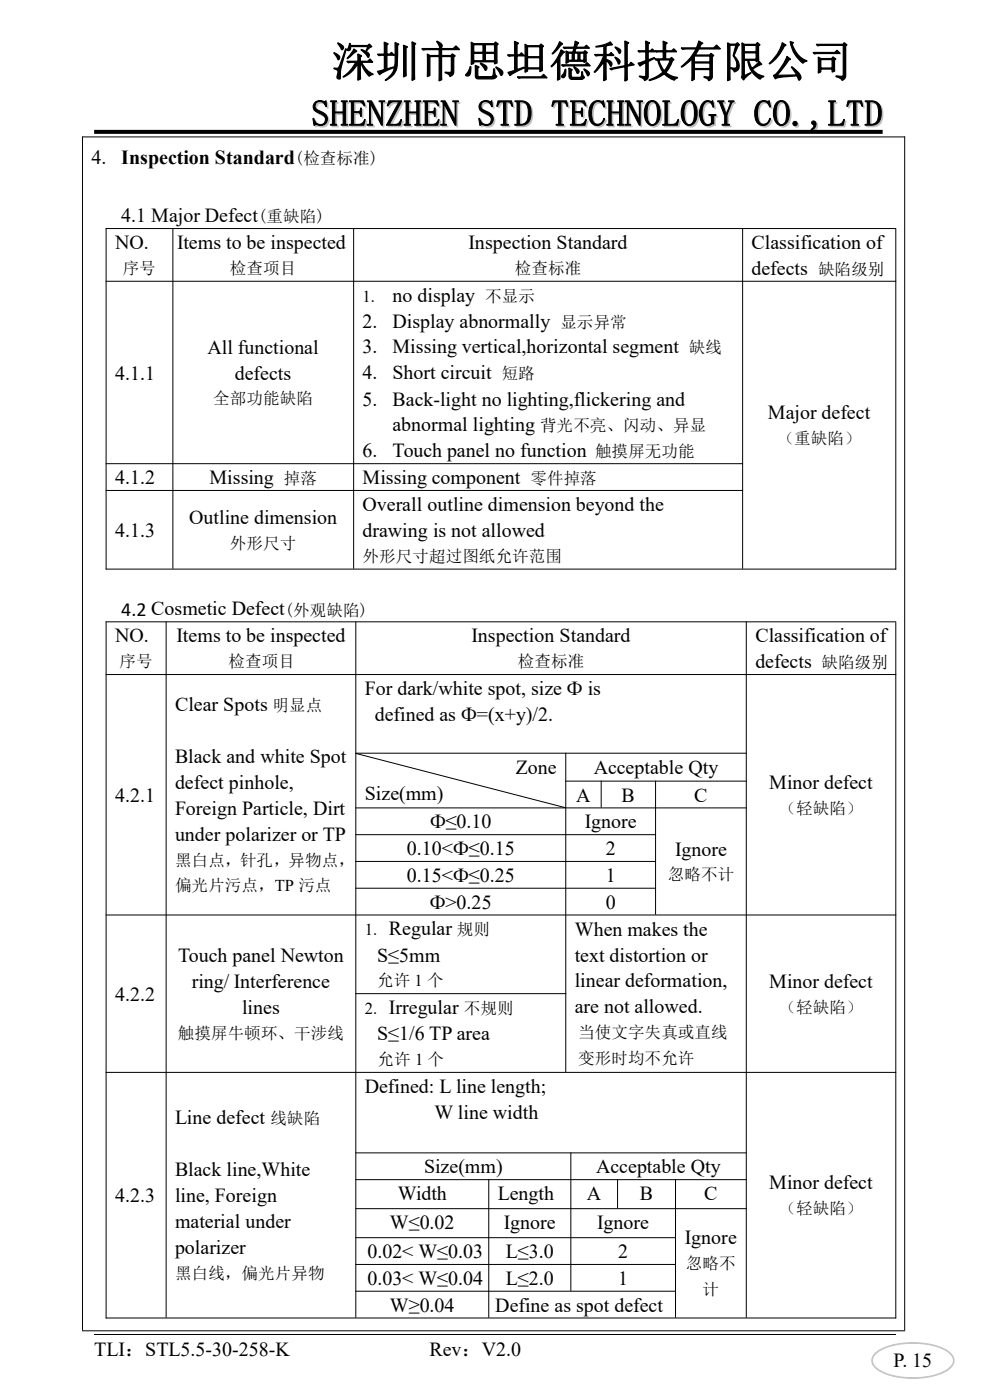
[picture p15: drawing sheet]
<svg xmlns="http://www.w3.org/2000/svg" width="210mm" height="297mm" viewBox="0 0 210 297" stroke-linecap="round" stroke-linejoin="round" font-family="sans-serif">
<defs><g id="words">
<text font-size="9.2" x="70.4" y="16.2">深圳市思坦德科技有限公司</text>
<text font-size="7.7" x="66" y="26.7">SHENZHEN STD TECHNOLOGY CO.,LTD</text>
<g font-size="4.2">
<text x="19.4" y="34.7">4.</text>
<text x="25.7" y="34.7">Inspection Standard</text>
<text x="25.7" y="47.1">4.1 Major Defect</text>
<text x="24.4" y="52.8">NO.</text>
<text x="37.5" y="52.8">Items to be inspected</text>
<text x="99.4" y="52.8">Inspection Standard</text>
<text x="159.4" y="52.8">Classification of</text>
<text x="159.4" y="58.3">defects</text>
<text x="83.3" y="64">no display</text>
<text x="76.9" y="69.5">2.</text>
<text x="83.3" y="69.5">Display abnormally</text>
<text x="44" y="75">All functional</text>
<text x="76.9" y="75">3.</text>
<text x="83.3" y="75">Missing vertical,horizontal segment</text>
<text x="24.4" y="80.5">4.1.1</text>
<text x="49.8" y="80.5">defects</text>
<text x="76.9" y="80.5">4.</text>
<text x="83.3" y="80.5">Short circuit</text>
<text x="76.9" y="86">5.</text>
<text x="83.3" y="86">Back-light no lighting,flickering and</text>
<text x="162.9" y="89">Major defect</text>
<text x="83.3" y="91.5">abnormal lighting</text>
<text x="76.9" y="97">6.</text>
<text x="83.3" y="97">Touch panel no function</text>
<text x="24.4" y="102.7">4.1.2</text>
<text x="44.4" y="102.7">Missing</text>
<text x="76.9" y="102.7">Missing component</text>
<text x="24.4" y="113.9">4.1.3</text>
<text x="40.1" y="111.1">Outline dimension</text>
<text x="76.9" y="108.4">Overall outline dimension beyond the</text>
<text x="76.9" y="113.9">drawing is not allowed</text>
<text x="25.7" y="130.6">4.2 Cosmetic Defect</text>
<text x="24.4" y="136.3">NO.</text>
<text x="37.5" y="136.3">Items to be inspected</text>
<text x="100" y="136.3">Inspection Standard</text>
<text x="160.2" y="136.3">Classification of</text>
<text x="160.2" y="141.7">defects</text>
<text x="77.4" y="147.5">For dark/white spot, size Ф is</text>
<text x="37.1" y="150.8">Clear Spots</text>
<text x="79.5" y="153">defined as Ф=(x+y)/2.</text>
<text x="37.1" y="161.9">Black and white Spot</text>
<text x="37.1" y="167.4">defect pinhole,</text>
<text x="109.4" y="164.1">Zone</text>
<text x="125.9" y="164.1">Acceptable Qty</text>
<text x="163.2" y="167.4">Minor defect</text>
<text x="24.4" y="170.1">4.2.1</text>
<text x="37.1" y="172.9">Foreign Particle, Dirt</text>
<text x="77.4" y="169.6">Size(mm)</text>
<text x="122.2" y="170.1">A</text>
<text x="131.9" y="170.1">B</text>
<text x="147.3" y="170.1">C</text>
<text x="37.1" y="178.4">under polarizer or TP</text>
<text x="91.2" y="175.7">Ф≤0.10</text>
<text x="124" y="175.7">Ignore</text>
<text x="86.3" y="181.4">0.10&lt;Ф≤0.15</text>
<text x="128.5" y="181.4">2</text>
<text x="143.2" y="181.5">Ignore</text>
<text x="86.3" y="187.1">0.15&lt;Ф≤0.25</text>
<text x="128.5" y="187.1">1</text>
<text x="91.2" y="192.8">Ф&gt;0.25</text>
<text x="128.5" y="192.8">0</text>
<text x="80" y="204">S≤5mm</text>
<text x="82.5" y="198.4">Regular</text>
<text x="121.9" y="198.5">When makes the</text>
<text x="121.9" y="204">text distortion or</text>
<text x="37.8" y="204.1">Touch panel Newton</text>
<text x="40.7" y="209.6">ring/ Interference</text>
<text x="121.9" y="209.5">linear deformation,</text>
<text x="163.2" y="209.6">Minor defect</text>
<text x="24.4" y="212.3">4.2.2</text>
<text x="51.3" y="215.1">lines</text>
<text x="82.5" y="215.1">Irregular</text>
<text x="121.9" y="215">are not allowed.</text>
<text x="80" y="220.7">S≤1/6 TP area</text>
<text x="77.4" y="231.9">Defined: L line length;</text>
<text x="37.1" y="238.5">Line defect</text>
<text x="92.2" y="237.4">W line width</text>
<text x="37.1" y="249.6">Black line,White</text>
<text x="90" y="248.9">Size(mm)</text>
<text x="126.4" y="248.9">Acceptable Qty</text>
<text x="24.4" y="255.1">4.2.3</text>
<text x="37.1" y="255.1">line, Foreign</text>
<text x="84.4" y="254.6">Width</text>
<text x="105.6" y="254.6">Length</text>
<text x="124.5" y="254.6">A</text>
<text x="135.7" y="254.6">B</text>
<text x="149.4" y="254.6">C</text>
<text x="163.2" y="252.3">Minor defect</text>
<text x="37.1" y="260.6">material under</text>
<text x="82.7" y="260.8">W≤0.02</text>
<text x="106.8" y="260.8">Ignore</text>
<text x="126.7" y="260.8">Ignore</text>
<text x="37.1" y="266.1">polarizer</text>
<text x="77.9" y="266.9">0.02&lt; W≤0.03</text>
<text x="107.3" y="266.9">L≤3.0</text>
<text x="131.1" y="266.9">2</text>
<text x="145.3" y="264">Ignore</text>
<text x="77.9" y="272.6">0.03&lt; W≤0.04</text>
<text x="107.3" y="272.6">L≤2.0</text>
<text x="131.1" y="272.6">1</text>
<text x="82.7" y="278.3">W≥0.04</text>
<text x="105.1" y="278.3">Define as spot defect</text>
<text x="20" y="287.8">TLI：STL5.5-30-258-K</text>
<text x="91.1" y="287.8">Rev：V2.0</text>
<text x="189.5" y="290">P. 15</text>
</g>
<g font-size="3.5">
<text x="62.6" y="34.7">(检查标准)</text>
<text x="54.8" y="47.1">(重缺陷)</text>
<text x="26" y="58.1">序号</text>
<text x="48.8" y="58.1">检查项目</text>
<text x="109.2" y="58.1">检查标准</text>
<text x="173.5" y="58.3">缺陷级别</text>
<text x="76.9" y="64">1.</text>
<text x="102.9" y="64">不显示</text>
<text x="118.9" y="69.5">显示异常</text>
<text x="146.1" y="75">缺线</text>
<text x="106.4" y="80.5">短路</text>
<text x="45.3" y="85.8">全部功能缺陷</text>
<text x="114.6" y="91.5">背光不亮、闪动、异显</text>
<text x="165" y="94.2">（重缺陷）</text>
<text x="126.2" y="97">触摸屏无功能</text>
<text x="60.2" y="102.7">掉落</text>
<text x="112.5" y="102.7">零件掉落</text>
<text x="48.8" y="116.4">外形尺寸</text>
<text x="76.9" y="119.2">外形尺寸超过图纸允许范围</text>
<text x="60.4" y="130.6">(外观缺陷)</text>
<text x="25.4" y="141.5">序号</text>
<text x="48.5" y="141.5">检查项目</text>
<text x="109.9" y="141.5">检查标准</text>
<text x="174.3" y="141.7">缺陷级别</text>
<text x="57.8" y="150.8">明显点</text>
<text x="165.4" y="172.6">（轻缺陷）</text>
<text x="37.1" y="183.6">黑白点，针孔，异物点，</text>
<text x="37.1" y="189.1">偏光片污点，TP 污点</text>
<text x="141.7" y="186.8">忽略不计</text>
<text x="77.4" y="198.4">1.</text>
<text x="96.9" y="198.4">规则</text>
<text x="80" y="209.2">允许 1 个</text>
<text x="77.4" y="215.1">2.</text>
<text x="98.4" y="215.1">不规则</text>
<text x="165.4" y="214.8">（轻缺陷）</text>
<text x="37.7" y="220.3">触摸屏牛顿环、干涉线</text>
<text x="122.6" y="220.2">当使文字失真或直线</text>
<text x="80.1" y="225.9">允许 1 个</text>
<text x="122.6" y="225.7">变形时均不允许</text>
<text x="57.4" y="238.5">线缺陷</text>
<text x="165.4" y="257.6">（轻缺陷）</text>
<text x="145.5" y="269.3">忽略不</text>
<text x="37.1" y="271.3">黑白线，偏光片异物</text>
<text x="149" y="274.8">计</text>
</g>
</g></defs>
<path d="M20 28h167.2" fill="none" stroke="#000" stroke-width=".85" stroke-linecap="butt"/>
<path d="M20 283.1h170" fill="none" stroke="#000" stroke-width=".21"/>
<path d="M185.8 287.3l1.5-1 2.3-.8 2.8-.4 3 .1 2.7 .4 2.2 .8 1.4 1.1 .4 .6v.6l-.3 .8-.6 .8-1.2 .7-1.2 .4-3.4 .7h-3.5l-3.4-.7-1.2-.4-1.1-.7-.7-.8-.3-.7 .1-.8zM185.6 287.1a2.19 2.19 0 0 0 .5 3.6 16.6 16.6 0 0 0 12.4 1.2 5.1 5.1 0 0 0 3.9-2.8 2.54 2.54 0 0 0-1.7-2.9 16.9 16.9 0 0 0-14.3 .2z" fill="#a7bfde"/>
<g fill="none" stroke="#000" stroke-width=".21">
<path d="M17.4 29h174.6M17.5 29v253.2M191.9 29v253.2M22.4 48.5h167.7M22.4 59.7h167.7M22.5 48.4v72.4M36.7 48.4v72.2M75 48.4v72.2M157.5 48.4v72.2M190 48.6v72.2M22.4 98.4h135.2M22.4 104h135.2"/>
<path d="M22.4 120.7h167.7M22.4 131.9h167.7M22.5 131.8v147.9M35.2 131.8v147.7M75.5 131.8v147.7M158.3 131.8v147.7M190 132v147.7M22.4 143.1h167.7M75.4 159.8h83M75.5 159.8l44.5 11.6M120 159.7v67.7M75.4 171.4h83"/>
<path d="M75.4 177.1h63.7M119.9 165.7h38.5M127.5 165.6v5.7M139.1 165.6v28.4M22.4 194.1h167.7M75.4 182.8h63.7M75.4 188.4h63.7M75.4 210.8h44.7M22.4 227.5h167.7M75.4 244.6h83M75.4 250.3h83M75.4 256.4h83"/>
<path d="M103.7 250.2v29.3M121.1 244.5v29.3M131 250.2v6.1M143.3 250.2v29.3M22.4 279.6h167.7M75.4 262.6h68M75.4 268.2h68M75.4 273.9h68M17.4 282.3h174.6"/>
</g>
<use href="#words"/>
</svg>
